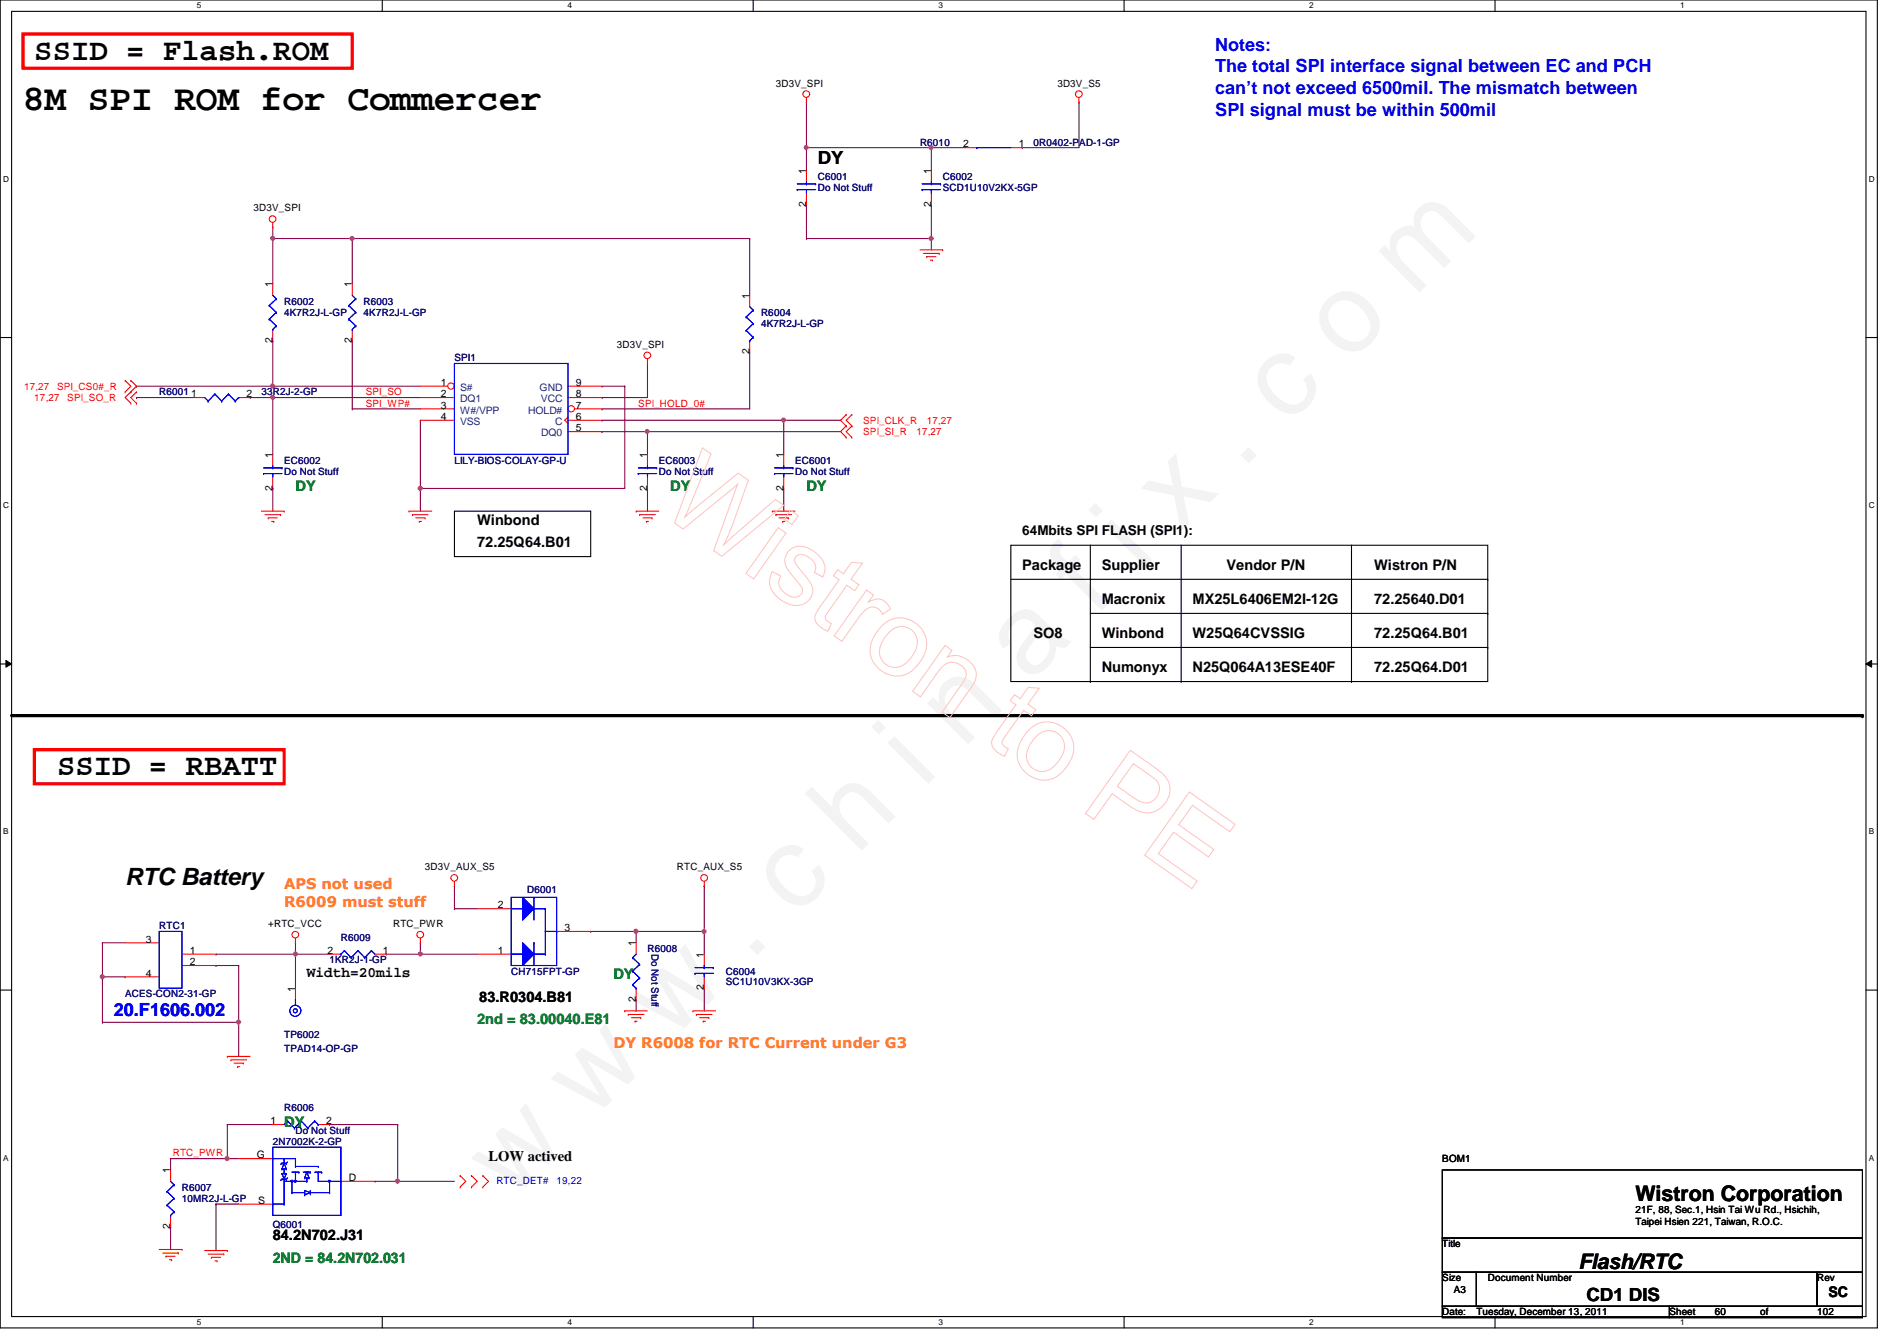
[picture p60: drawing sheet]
<svg xmlns="http://www.w3.org/2000/svg" width="297mm" height="210mm" viewBox="0 0 297 210" stroke-linecap="round" stroke-linejoin="round" font-family="sans-serif">
<defs><g id="words">
<text font-size="17.6" fill="#f0f" x="80.1" y="188" transform="rotate(-45 80.1 188)">w w w . c h i n a f i x . c o m</text>
<text font-size="5.7" x="3.6" y="17.1">8M SPI ROM for Commercer</text>
<g font-size="4.8">
<text x="5.4" y="9.4">SSID = Flash.ROM</text>
<text x="8.9" y="121.4">SSID = RBATT</text>
</g>
<text font-size="3.7" x="19.6" y="138.5">RTC Battery</text>
<g font-size="3.3">
<text x="256.1" y="188">Wistron Corporation</text>
<text x="247.2" y="198.6">Flash/RTC</text>
</g>
<g font-size="2.8" fill="#00f">
<text x="190.3" y="8">Notes:</text>
<text x="190.3" y="11.3">The total SPI interface signal between EC and PCH</text>
<text x="190.3" y="14.7">can’t not exceed 6500mil. The mismatch between</text>
<text x="190.3" y="18.1">SPI signal must be within 500mil</text>
<text x="17.8" y="159.1">20.F1606.002</text>
</g>
<g font-size="2.8">
<text x="128.1" y="25.7">DY</text>
<text x="248.4" y="203.7">CD1 DIS</text>
</g>
<g font-size="2.3" fill="#008000">
<text x="46.3" y="76.8">DY</text>
<text x="104.9" y="76.8">DY</text>
<text x="126.3" y="76.8">DY</text>
<text x="96.1" y="153.2">DY</text>
<text x="44.5" y="176.4">DY</text>
<text x="42.7" y="197.7">2ND = 84.2N702.031</text>
</g>
<g font-size="2.3">
<text x="74.7" y="82.1">Winbond</text>
<text x="74.7" y="85.7">72.25Q64.B01</text>
<text x="160.1" y="89.2">Package</text>
<text x="172.5" y="89.2">Supplier</text>
<text x="192.1" y="89.2">Vendor P/N</text>
<text x="215.2" y="89.2">Wistron P/N</text>
<text x="172.5" y="94.6">Macronix</text>
<text x="186.7" y="94.6">MX25L6406EM2I-12G</text>
<text x="215.2" y="94.6">72.25640.D01</text>
<text x="161.8" y="99.9">SO8</text>
<text x="172.5" y="99.9">Winbond</text>
<text x="186.7" y="99.9">W25Q64CVSSIG</text>
<text x="215.2" y="99.9">72.25Q64.B01</text>
<text x="172.5" y="105.2">Numonyx</text>
<text x="186.7" y="105.2">N25Q064A13ESE40F</text>
<text x="215.2" y="105.2">72.25Q64.D01</text>
<text x="48" y="153">Width=20mils</text>
<text x="75.1" y="156.8">83.R0304.B81</text>
<text x="76.5" y="181.7">LOW actived</text>
<text x="42.7" y="194.1">84.2N702.J31</text>
<text x="286.3" y="203">SC</text>
</g>
<g font-size="2.3" fill="#ff8000">
<text x="44.5" y="139.2">APS not used</text>
<text x="44.5" y="141.9">R6009 must stuff</text>
<text x="96.1" y="164.1">DY R6008 for RTC Current under G3</text>
</g>
<text font-size="2.3" fill="#008040" x="74.7" y="160.4">2nd = 83.00040.E81</text>
<text font-size="2.1" x="160.1" y="83.8">64Mbits SPI FLASH (SPI1):</text>
<g font-size="1.6">
<text x="121.5" y="13.5">3D3V_SPI</text>
<text x="165.6" y="13.5">3D3V_S5</text>
<text x="150.8" y="23.1">2</text>
<text x="159.5" y="23.1">1</text>
<text x="126.2" y="27.2" transform="rotate(-90 126.2 27.2)">1</text>
<text x="145.8" y="27.2" transform="rotate(-90 145.8 27.2)">1</text>
<text x="39.7" y="33.1">3D3V_SPI</text>
<text x="126.2" y="32.3" transform="rotate(-90 126.2 32.3)">2</text>
<text x="145.8" y="32.3" transform="rotate(-90 145.8 32.3)">2</text>
<text x="42.7" y="45" transform="rotate(-90 42.7 45)">1</text>
<text x="55.1" y="45" transform="rotate(-90 55.1 45)">1</text>
<text x="117.3" y="46.8" transform="rotate(-90 117.3 46.8)">1</text>
<text x="42.7" y="53.7" transform="rotate(-90 42.7 53.7)">2</text>
<text x="55.1" y="53.7" transform="rotate(-90 55.1 53.7)">2</text>
<text x="96.6" y="54.4">3D3V_SPI</text>
<text x="117.3" y="55.5" transform="rotate(-90 117.3 55.5)">2</text>
<text x="29.9" y="62.2">1</text>
<text x="38.6" y="62.2">2</text>
<text x="69" y="60.4">1</text>
<text x="69" y="62.2">2</text>
<text x="69" y="64">3</text>
<text x="69" y="65.7">4</text>
<text x="90.2" y="65.7">6</text>
<text x="90.2" y="64">7</text>
<text x="90.2" y="62.2">8</text>
<text x="90.2" y="60.4">9</text>
<text x="42.7" y="71.7" transform="rotate(-90 42.7 71.7)">1</text>
<text x="90.2" y="67.5">5</text>
<text x="101.3" y="71.7" transform="rotate(-90 101.3 71.7)">1</text>
<text x="122.7" y="71.7" transform="rotate(-90 122.7 71.7)">1</text>
<text x="42.7" y="76.8" transform="rotate(-90 42.7 76.8)">2</text>
<text x="101.3" y="76.8" transform="rotate(-90 101.3 76.8)">2</text>
<text x="122.7" y="76.8" transform="rotate(-90 122.7 76.8)">2</text>
<text x="66.5" y="136.2">3D3V_AUX_S5</text>
<text x="106" y="136.2">RTC_AUX_S5</text>
<text x="77.9" y="142.2">2</text>
<text x="22.8" y="147.5">3</text>
<text x="29.7" y="149.3">1</text>
<text x="42" y="145.1">+RTC_VCC</text>
<text x="51.3" y="149.3">2</text>
<text x="59.9" y="149.3">1</text>
<text x="61.5" y="145.1">RTC_PWR</text>
<text x="77.9" y="149.3">1</text>
<text x="88.4" y="145.8">3</text>
<text x="99.6" y="148.1" transform="rotate(-90 99.6 148.1)">1</text>
<text x="110.2" y="149.9" transform="rotate(-90 110.2 149.9)">1</text>
<text x="22.8" y="152.9">4</text>
<text x="29.7" y="151.1">2</text>
<text x="46.2" y="155.2" transform="rotate(-90 46.2 155.2)">1</text>
<text x="110.2" y="155" transform="rotate(-90 110.2 155)">2</text>
<text x="99.6" y="156.8" transform="rotate(-90 99.6 156.8)">2</text>
<text x="42.4" y="176">1</text>
<text x="51.1" y="176">2</text>
<text x="26.7" y="183.7" transform="rotate(-90 26.7 183.7)">1</text>
<text x="40.2" y="181.3">G</text>
<text x="54.6" y="184.9">D</text>
<text x="225.8" y="181.9">BOM1</text>
<text x="40.4" y="188.4">S</text>
<text x="256.1" y="189.9">21F, 88, Sec.1, Hsin Tai Wu Rd., Hsichih,</text>
<text x="256.1" y="191.7">Taipei Hsien 221, Taiwan, R.O.C.</text>
<text x="26.7" y="192.4" transform="rotate(-90 26.7 192.4)">2</text>
<text x="225.8" y="195.2">Title</text>
<text x="225.8" y="200.6">Size</text>
<text x="227.6" y="202.4">A3</text>
<text x="233" y="200.6">Document Number</text>
<text x="284.5" y="200.6">Rev</text>
<text x="225.8" y="205.9">Date:</text>
<text x="231.2" y="205.9">Tuesday, December 13, 2011</text>
<text x="261.4" y="205.9">Sheet</text>
<text x="268.5" y="205.9">60</text>
<text x="275.6" y="205.9">of</text>
<text x="284.5" y="205.9">102</text>
</g>
<g font-size="1.6" fill="#000080">
<text x="144.1" y="22.8">R6010</text>
<text x="161.8" y="22.8">0R0402-PAD-1-GP</text>
<text x="128.1" y="28.1">C6001</text>
<text x="128.1" y="29.9">Do Not Stuff</text>
<text x="147.6" y="28.1">C6002</text>
<text x="147.6" y="29.9">SCD1U10V2KX-5GP</text>
<text x="44.5" y="47.7">R6002</text>
<text x="56.9" y="47.7">R6003</text>
<text x="44.5" y="49.4">4K7R2J-L-GP</text>
<text x="56.9" y="49.4">4K7R2J-L-GP</text>
<text x="119.2" y="49.4">R6004</text>
<text x="119.2" y="51.2">4K7R2J-L-GP</text>
<text x="71.2" y="56.6">SPI1</text>
<text x="24.9" y="61.9">R6001</text>
<text x="40.9" y="61.9">33R2J-2-GP</text>
<text x="44.5" y="72.6">EC6002</text>
<text x="44.5" y="74.3">Do Not Stuff</text>
<text x="71.2" y="72.6">LILY-BIOS-COLAY-GP-U</text>
<text x="103.2" y="72.6">EC6003</text>
<text x="103.2" y="74.3">Do Not Stuff</text>
<text x="124.5" y="72.6">EC6001</text>
<text x="124.5" y="74.3">Do Not Stuff</text>
<text x="82.5" y="139.8">D6001</text>
<text x="24.9" y="145.5">RTC1</text>
<text x="53.4" y="147.2">R6009</text>
<text x="101.4" y="149">R6008</text>
<text x="102" y="149.4" transform="rotate(90 102 149.4)">Do Not Stuff</text>
<text x="51.6" y="150.8">1KR2J-1-GP</text>
<text x="80" y="152.6">CH715FPT-GP</text>
<text x="113.7" y="152.6">C6004</text>
<text x="113.7" y="154.2">SC1U10V3KX-3GP</text>
<text x="19.6" y="156.1">ACES-CON2-31-GP</text>
<text x="44.5" y="162.5">TP6002</text>
<text x="44.5" y="164.7">TPAD14-OP-GP</text>
<text x="44.5" y="173.9">R6006</text>
<text x="42.7" y="179.2">2N7002K-2-GP</text>
<text x="46.3" y="177.5">Do Not Stuff</text>
<text x="28.5" y="186.4">R6007</text>
<text x="28.5" y="188.1">10MR2J-L-GP</text>
<text x="42.7" y="192.2">Q6001</text>
</g>
<g font-size="1.6" fill="#f00">
<text x="3.8" y="61">17,27</text>
<text x="5.4" y="62.8">17,27</text>
<text x="8.9" y="61">SPI_CS0#_R</text>
<text x="10.5" y="62.8">SPI_SO_R</text>
<text x="57.3" y="61.9">SPI_SO</text>
<text x="57.3" y="63.7">SPI_WP#</text>
<text x="99.9" y="63.7">SPI_HOLD_0#</text>
<text x="135.2" y="66.3">SPI_CLK_R</text>
<text x="135.2" y="68.1">SPI_SI_R</text>
<text x="143.5" y="68.1">17,27</text>
<text x="145.1" y="66.3">17,27</text>
<text x="27" y="181">RTC_PWR</text>
</g>
<g font-size="1.6" fill="#004080">
<text x="72" y="61.2">S#</text>
<text x="72" y="62.9">DQ1</text>
<text x="72" y="64.7">W#/VPP</text>
<text x="82.7" y="64.7">HOLD#</text>
<text x="84.5" y="61.2">GND</text>
<text x="84.7" y="62.9">VCC</text>
<text x="72" y="66.5">VSS</text>
<text x="84.7" y="68.3">DQ0</text>
<text x="86.9" y="66.5">C</text>
</g>
<g font-size="1.6" fill="#00f">
<text x="77.7" y="185.3">RTC_DET#</text>
<text x="87.2" y="185.3">19,22</text>
</g>
<g font-size="1.3">
<text x="30.8" y="1.3">5</text>
<text x="88.9" y="1.3">4</text>
<text x="146.9" y="1.3">3</text>
<text x="205" y="1.3">2</text>
<text x="263.1" y="1.3">1</text>
<text x=".5" y="28.4">D</text>
<text x="292.6" y="28.4">D</text>
<text x=".5" y="79.5">C</text>
<text x="292.6" y="79.5">C</text>
<text x=".5" y="130.6">B</text>
<text x="292.6" y="130.6">B</text>
<text x=".5" y="181.7">A</text>
<text x="292.6" y="181.7">A</text>
<text x="30.8" y="207.4">5</text>
<text x="88.9" y="207.4">4</text>
<text x="146.9" y="207.4">3</text>
<text x="205" y="207.4">2</text>
<text x="263.1" y="207.4">1</text>
</g>
</g></defs>
<path d="M0 0h294v207.9h-294zM1.8 1.8h290.4v204.3h-290.4z" fill="none" stroke="#000" stroke-width=".17"/>
<g fill="#fff">
<path d="M30.8 .2h.7v1.4h-.7z"/>
<path d="M30.8 206.2h.7v1.4h-.7z"/>
</g>
<path d="M59.9 0v1.8M59.9 206.1v1.8" fill="none" stroke="#000" stroke-width=".17"/>
<g fill="#fff">
<path d="M88.9 .2h.6v1.4h-.6z"/>
<path d="M88.9 206.2h.6v1.4h-.6z"/>
</g>
<path d="M117.9 0v1.8M117.9 206.1v1.8" fill="none" stroke="#000" stroke-width=".17"/>
<g fill="#fff">
<path d="M146.9 .2h.7v1.4h-.7z"/>
<path d="M146.9 206.2h.7v1.4h-.7z"/>
</g>
<path d="M176 0v1.8M176 206.1v1.8" fill="none" stroke="#000" stroke-width=".17"/>
<g fill="#fff">
<path d="M205 .2h.7v1.4h-.7z"/>
<path d="M205 206.2h.7v1.4h-.7z"/>
</g>
<path d="M234.1 0v1.8M234.1 206.1v1.8" fill="none" stroke="#000" stroke-width=".17"/>
<g fill="#fff">
<path d="M263.1 .2h.7v1.4h-.7z"/>
<path d="M263.1 206.2h.7v1.4h-.7z"/>
<path d="M.5 27.3h.9v1.4h-.9z"/>
<path d="M292.6 27.3h.9v1.4h-.9z"/>
<path d="M.5 78.4h.9v1.4h-.9z"/>
<path d="M292.6 78.4h.9v1.4h-.9z"/>
</g>
<path d="M0 52.8h1.8M292.2 52.8h1.8" fill="none" stroke="#000" stroke-width=".17"/>
<g fill="#fff">
<path d="M.5 129.5h.8v1.4h-.8z"/>
<path d="M292.6 129.5h.9v1.4h-.9z"/>
</g>
<path d="M0 103.9h1.8M292.2 103.9h1.8" fill="none" stroke="#000" stroke-width=".17"/>
<path d="M.9 103.4l.9 .5-.9 .5zM292.2 103.9l.9-.5v1z" fill="#000"/>
<path d="M.9 103.4l.9 .5-.9 .5zM292.2 103.9l.9-.5v1z" fill="none" stroke="#000" stroke-width=".16"/>
<g fill="#fff">
<path d="M.5 180.5h.8v1.4h-.8z"/>
<path d="M292.6 180.5h.9v1.4h-.9z"/>
</g>
<path d="M0 155h1.8M292.2 155h1.8" fill="none" stroke="#000" stroke-width=".17"/>
<path d="M62.3 184.9h.1M62.3 184.9h8.9" fill="none" stroke="#800040" stroke-width=".17"/>
<circle cx="62.2" cy="184.9" r=".32" fill="#f0f"/>
<circle cx="62.2" cy="184.9" r=".32" fill="none" stroke="#f0f" stroke-width=".17"/>
<path d="M35.6 176h.1M35.6 176h7.1M35.6 176v5.4M26.7 181.4h.1M26.7 181.4v1.7M33.8 188.5h.1M33.8 188.5v7.2M33.8 188.5h3.6M35.6 181.4h.1M35.6 181.4h1.8" fill="none" stroke="#800040" stroke-width=".17"/>
<circle cx="35.6" cy="181.3" r=".32" fill="#f0f"/>
<circle cx="35.6" cy="181.3" r=".32" fill="none" stroke="#f0f" stroke-width=".17"/>
<path d="M65.8 149.4h.1M65.8 149.4h8.9M51.6 176h.1M51.6 176h10.7M62.3 176h.1M62.3 176v8.9h-3.6M26.7 192h.1M26.7 181.4h.1M26.7 192v3.6M26.7 181.4h8.9M58.7 184.9h.1" fill="none" stroke="#800040" stroke-width=".17"/>
<circle cx="65.8" cy="149.3" r=".32" fill="#f0f"/>
<circle cx="65.8" cy="149.3" r=".32" fill="none" stroke="#f0f" stroke-width=".17"/>
<path d="M46.3 149.4h.1M46.3 149.4h5.3" fill="none" stroke="#800040" stroke-width=".17"/>
<circle cx="46.2" cy="149.3" r=".32" fill="#f0f"/>
<circle cx="46.2" cy="149.3" r=".32" fill="none" stroke="#f0f" stroke-width=".17"/>
<g fill="none" stroke="#800040" stroke-width=".17">
<path d="M126.3 16h.1M126.3 16v10.7M168.9 16h.1M168.9 16v7.1h-8.8M126.3 23.1h.1M145.8 23.1h.1M145.8 23.1h5.4M145.8 23.1v3.6M160.1 23.1h.1M33.8 149.4h.1M33.8 149.4h12.5M46.3 147.6h.1"/>
<path d="M46.3 149.4h.1M46.3 147.6v7.1M60.5 149.4h.1M65.8 147.6h.1M65.8 147.6v1.8h-5.3"/>
</g>
<circle cx="145.8" cy="23.1" r=".32" fill="#f0f"/>
<circle cx="145.8" cy="23.1" r=".32" fill="none" stroke="#f0f" stroke-width=".17"/>
<path d="M126.3 23.1h.1M126.3 23.1h19.5" fill="none" stroke="#800040" stroke-width=".17"/>
<circle cx="126.3" cy="23.1" r=".32" fill="#f0f"/>
<circle cx="126.3" cy="23.1" r=".32" fill="none" stroke="#f0f" stroke-width=".17"/>
<path d="M37.4 160h.1M37.4 160v5.4" fill="none" stroke="#800040" stroke-width=".17"/>
<circle cx="37.4" cy="160" r=".32" fill="#f0f"/>
<circle cx="37.4" cy="160" r=".32" fill="none" stroke="#f0f" stroke-width=".17"/>
<path d="M42.7 37.3h.1M42.7 35.6h.1M42.7 35.6v8.8M42.7 37.3h12.5M65.8 76.5h.1M65.8 76.5h32M94.3 65.8h28.4" fill="none" stroke="#800040" stroke-width=".17"/>
<circle cx="42.7" cy="37.3" r=".32" fill="#f0f"/>
<circle cx="42.7" cy="37.3" r=".32" fill="none" stroke="#f0f" stroke-width=".17"/>
<path d="M42.7 60.5h.1M42.7 60.5h23.1" fill="none" stroke="#800040" stroke-width=".17"/>
<circle cx="42.7" cy="60.4" r=".32" fill="#f0f"/>
<circle cx="42.7" cy="60.4" r=".32" fill="none" stroke="#f0f" stroke-width=".17"/>
<path d="M55.2 37.3h.1M55.2 37.3h62.2M55.2 37.3v7.1" fill="none" stroke="#800040" stroke-width=".17"/>
<circle cx="55.1" cy="37.3" r=".32" fill="#f0f"/>
<circle cx="55.1" cy="37.3" r=".32" fill="none" stroke="#f0f" stroke-width=".17"/>
<path d="M65.8 76.5h.1M65.8 76.5v3.5" fill="none" stroke="#800040" stroke-width=".17"/>
<circle cx="65.8" cy="76.4" r=".32" fill="#f0f"/>
<circle cx="65.8" cy="76.4" r=".32" fill="none" stroke="#f0f" stroke-width=".17"/>
<path d="M42.7 62.2h.1M42.7 62.2h23.1M42.7 62.2v8.9M55.2 64h.1M55.2 64h10.6" fill="none" stroke="#800040" stroke-width=".17"/>
<circle cx="42.7" cy="62.2" r=".32" fill="#f0f"/>
<circle cx="42.7" cy="62.2" r=".32" fill="none" stroke="#f0f" stroke-width=".17"/>
<g fill="none" stroke="#800040" stroke-width=".17">
<path d="M42.7 53.3h.1M42.7 53.3v7.2h-21.3M55.2 53.3h.1M55.2 53.3v10.7M21.4 62.2h.1M21.4 60.5h.1M21.4 62.2h8.9M39.2 62.2h.1M39.2 62.2h3.5M42.7 76.5h.1M42.7 76.5v3.5M65.8 65.8h.1"/>
<path d="M65.8 65.8v10.7M101.4 67.6h30.2M16 147.6h.1M16 152.9h.1M16 147.6h3.6M16 147.6v5.3M33.8 151.1h.1M33.8 151.1h3.6"/>
</g>
<circle cx="16" cy="152.9" r=".32" fill="#f0f"/>
<circle cx="16" cy="152.9" r=".32" fill="none" stroke="#f0f" stroke-width=".17"/>
<path d="M19.6 152.9h.1M19.6 152.9h-3.6v7.1M37.4 151.1h.1M37.4 151.1v8.9M16 160h.1M16 160h21.4M37.4 160h.1" fill="none" stroke="#800040" stroke-width=".17"/>
<g fill="none" stroke="#f00" stroke-width=".17">
<path d="M126.3 16h.1M126.3 15.3v.7M168.9 16h.1M168.9 15.3v.7M42.7 35.6h.1M42.7 34.8v.8M19.6 59.6h.1M19.6 59.6l.9 .9-.9 .8M20.5 59.6h.1M20.5 59.6l.9 .9-1.8 1.7 .9 .9M19.6 61.3h.1M20.5 61.3h.1"/>
<path d="M20.5 63.1h.1M21.4 61.3h.1M21.4 63.1h.1M21.4 61.3l-.9 .9 .9 .9M40.9 80h3.6M41.5 80.6h2.4M42 81.1h.1M42 81.1h1.4M42.5 81.6h.4M42.9 81.6h.1M43.9 80.6h.1M44.5 80h.1"/>
<path d="M64 80h.1M64 80h3.6M64.6 80.6h.1M64.6 80.6h2.5M65.1 81.1h1.4M65.7 81.6h.1M65.7 81.6h.3M66.5 81.1h.1M46.3 147.6h.1M46.3 146.9v.7M65.8 147.6h.1M65.8 146.9v.7"/>
<path d="M35.6 165.4h.1M35.6 165.4h3.6M36.1 165.9h.1M36.1 165.9h2.5M36.7 166.4h1.4M37.2 167h.1M37.2 167h.3M38.1 166.4h.1M24.9 195.6h3.6M25.5 196.1h2.4M26 196.6h.1M26 196.6h1.4"/>
<path d="M26.5 197.2h.4M26.9 197.2h.1M27.9 196.1h.1M28.5 195.6h.1M32 195.7h3.6M32.6 196.3h2.4M33.1 196.8h.1M33.1 196.8h1.4M33.7 197.4h.3M34 197.4h.1M35 196.3h.1M35.6 195.7h.1"/>
<path d="M37.4 181.4h5.3M37.4 188.5h5.3M53.4 184.9h5.3"/>
<circle cx="126.3" cy="14.7" r=".52"/>
<circle cx="168.9" cy="14.7" r=".52"/>
<circle cx="42.7" cy="34.3" r=".52"/>
<circle cx="46.3" cy="146.3" r=".52"/>
<circle cx="65.8" cy="146.3" r=".52"/>
</g>
<path d="M158.3 85.3h74.7v21.4h-74.7zM158.3 90.7h74.7M170.7 96h62.3M170.7 101.3h62.3M225.8 183.1h65.8v10.7h-65.8zM225.8 193.8h65.8v5.3h-65.8zM225.8 199.1h5.4v5.4h-5.4zM231.2 199.1h53.3v5.4h-53.3zM284.5 199.1h7.1v5.4h-7.1zM225.8 204.5h35.6v1.7h-35.6zM261.4 204.5h30.2v1.7h-30.2z" fill="none" stroke="#000" stroke-width=".17"/>
<path d="M1.8 112h289.8" fill="none" stroke="#000" stroke-width=".51"/>
<circle cx="291.6" cy="112" r=".25" fill="#000"/>
<path d="M3.6 5.3h51.6v5.4h-51.6zM5.4 117.3h39.1v5.4h-39.1z" fill="none" stroke="#f00" stroke-width=".51"/>
<g fill="none" stroke="#00f" stroke-width=".17">
<path d="M42.7 188.5h.1M42.7 181.4h3.6M42.7 188.5h1.8M44.2 182.1h.1M44.2 183h.1M44.2 183.7h.1M44.2 184.6h.1M44.2 182.1h.6M44.2 182.1l-.3 .1M44.2 183h.6M44.2 183.7l.3 .9M44.2 183.7h.6"/>
<path d="M44.2 184.6l-.3 .1M44.2 184.6h.6M44.5 181.4h.1M44.5 182.1h.1M44.5 184.6h.1M44.5 183.7h.1M44.5 188.5h.1M44.5 181.4v.7M44.5 183v.7M44.5 184.6v3.9M44.5 182.1l-.3 .9M44.5 182.1l.3 .9"/>
<path d="M44.5 184.9h3.5M44.8 182.1h.1M44.8 183h.1M44.8 183.7h.1M44.8 184.6h.1M44.8 183.7l-.3 .9M45 181.9l-.2 .2M45 184.4l-.2 .2M46.3 181.4h.1M46.3 182.6h.1M46.3 181.4v1.2M46.3 182.6h3.5"/>
<path d="M48 184.9h.1M49.8 182.6h.1"/>
</g>
<path d="M46.1 184.8h.2v.2h-.2z" fill-rule="evenodd" fill="#00f"/>
<path d="M45.7 183.5h1.1M46.1 184.8h.2v.2h-.2zM46.3 183.5h.1M46.3 183.5v1.4M46.8 183.5h.1" fill="none" stroke="#00f" stroke-width=".17"/>
<path d="M45.6 184.8h.2v.2h-.2z" fill-rule="evenodd" fill="#00f"/>
<g fill="none" stroke="#00f" stroke-width=".17">
<path d="M45.6 184.8h.2v.2h-.2zM45.7 186.7h.1M45.7 185.1v1.6M45.7 186.7h2M47.5 183.5h1.1M47.7 184.4h.1M47.7 186.7h.1M47.7 187h.1M47.7 186.4h.1M47.7 186.4v.6M47.7 186.4l.9 .3M48 184.4h.1"/>
<path d="M48 183.5h.1M48 184.4v.5M48 183.5l.4 .9M48 183.5l-.3 .9M48.4 183.5h.1M48.6 183.5h.1M48.6 186.7h.1M48.6 186.4h.1M48.6 186.7h3M48.6 186.7l-.9 .3M48.6 186.4v.6M49.3 183.5h1.1"/>
<path d="M49.8 183.5h.1M49.8 183.5v1.4h3.6M50.4 183.5h.1M51.6 186.7h.1M51.6 184.9h.1M51.6 184.9v1.8M53.4 184.9h.1"/>
</g>
<path d="M51.5 184.8h.2v.2h-.2z" fill-rule="evenodd" fill="#00f"/>
<g fill="none" stroke="#00f" stroke-width=".17">
<path d="M42.7 179.6h10.7v10.6h-10.7zM42.7 188.5h.1M42.7 181.4h3.6M42.7 188.5h1.8M44.2 182.1h.1M44.2 183h.1M44.2 183.7h.1M44.2 184.6h.1M44.2 182.1h.6M44.2 182.1l-.3 .1M44.2 183h.6M44.2 183.7l.3 .9"/>
<path d="M44.2 183.7h.6M44.2 184.6l-.3 .1M44.2 184.6h.6M44.5 181.4h.1M44.5 182.1h.1M44.5 184.6h.1M44.5 183.7h.1M44.5 188.5h.1M44.5 181.4v.7M44.5 183v.7M44.5 184.6v3.9M44.5 182.1l-.3 .9"/>
<path d="M44.5 182.1l.3 .9M44.5 184.9h3.5M44.8 182.1h.1M44.8 183h.1M44.8 183.7h.1M44.8 184.6h.1M44.8 183.7l-.3 .9M45 181.9l-.2 .2M45 184.4l-.2 .2M46.3 181.4h.1M46.3 182.6h.1M46.3 181.4v1.2"/>
<path d="M46.3 182.6h3.5M47.7 184.4h.7M48 184.9h.1M48.4 184.4h.1M49.8 182.6h.1M51.5 184.8h.2v.2h-.2z"/>
</g>
<path d="M46.1 184.8h.2v.2h-.2z" fill-rule="evenodd" fill="#00f"/>
<path d="M45.7 183.5h1.1M46.1 184.8h.2v.2h-.2zM46.3 183.5h.1M46.3 183.5v1.4M46.8 183.5h.1" fill="none" stroke="#00f" stroke-width=".17"/>
<path d="M45.6 184.8h.2v.2h-.2z" fill-rule="evenodd" fill="#00f"/>
<g fill="none" stroke="#00f" stroke-width=".17">
<path d="M45.6 184.8h.2v.2h-.2zM45.7 186.7h.1M45.7 185.1v1.6M45.7 186.7h2M47.5 183.5h1.1M47.7 184.4h.1M47.7 186.7h.1M47.7 187h.1M47.7 186.4h.1M47.7 186.4v.6M47.7 186.4l.9 .3M48 184.4h.1"/>
<path d="M48 183.5h.1M48 184.4v.5M48 183.5l.4 .9M48 183.5l-.3 .9M48.4 183.5h.1M48.6 183.5h.1M48.6 186.7h.1M48.6 186.4h.1M48.6 186.7h3M48.6 186.7l-.9 .3M48.6 186.4v.6M49.3 183.5h1.1"/>
<path d="M49.8 183.5h.1M49.8 183.5v1.4h3.6M50.4 183.5h.1M51.6 186.7h.1M51.6 184.9h.1M51.6 184.9v1.8M53.4 184.9h.1"/>
</g>
<path d="M51.5 184.8h.2v.2h-.2z" fill-rule="evenodd" fill="#00f"/>
<g fill="none" stroke="#00f" stroke-width=".17">
<path d="M152.9 23.1h.1M152.9 23.1h5.4M42.2 47.8h.1M42.2 50h.1M42.2 47.8l1.1 1.1M42.2 50l1.1 1M42.7 51.6h.1M42.7 46.2l.6 .6M43.3 46.8h.1M43.3 48.9h.1M43.3 51h.1M43.3 46.8l-1.1 1"/>
<path d="M43.3 48.9l-1.1 1.1M43.3 51l-.6 .6M54.6 47.8h.1M54.6 50h.1M54.6 47.8l1.1 1.1M54.6 50l1.1 1M55.2 51.6h.1M55.2 46.2l.5 .6M55.7 46.8h.1M55.7 48.9h.1M55.7 51h.1M55.7 46.8l-1.1 1"/>
<path d="M55.7 48.9l-1.1 1.1M55.7 51l-.5 .6M32 62.2l.6 .6M32.6 62.8h.1M33.7 61.7h.1M33.7 61.7l-1.1 1.1M33.7 61.7l1 1.1M34.7 62.8h.1M35.8 61.7h.1M35.8 61.7l-1.1 1.1M35.8 61.7l1 1.1M36.8 62.8h.1"/>
<path d="M37.4 62.2h.1M37.4 62.2l-.6 .6M41.3 74.1h.1M41.3 73.2h2.9M41.3 74.1h2.9M42.7 73.2h.1M42.7 74.1h.1M42.7 72.9v.3M42.7 74.1v.6M44.2 73.2h.1M24.9 145.8h3.6v8.9h-3.6zM46.3 156.5h.1"/>
<path d="M46.3 156.5v.9M53.4 149.4h.1M53.9 148.8h.1M53.9 148.8l1.1 1.1M53.9 148.8l-.5 .6M55 149.9h.1M56 148.8h.1M56 148.8l1.1 1.1M56 148.8l-1 1.1M57.1 149.9h.1M58.2 148.8h.1M58.2 148.8l.5 .6"/>
<path d="M58.2 148.8l-1.1 1.1M42.7 179.6h10.7v10.6h-10.7zM45 175.5h.1M45 175.5l-.5 .5M45 175.5l1.1 1.1M46.1 176.6h.1M47.2 175.5h.1M47.2 175.5l-1.1 1.1M47.2 175.5l1 1.1M48.2 176.6h.1M49.3 175.5h.1M49.3 175.5l-1.1 1.1"/>
<path d="M49.3 175.5l.5 .5M49.8 176h.1M26.2 186.5h.1M26.2 188.6h.1M26.2 186.5l1.1 1.1M26.2 188.6l1.1 1.1M26.7 190.2h.1M26.7 184.9l.6 .6M27.3 185.5h.1M27.3 187.6h.1M27.3 189.7h.1M27.3 185.5l-1.1 1"/>
<path d="M27.3 187.6l-1.1 1M27.3 189.7l-.6 .5M47.7 184.4h.7M48.4 184.4h.1M51.5 184.8h.2v.2h-.2z"/>
<circle cx="46.2" cy="158.2" r=".32"/>
<circle cx="46.2" cy="158.2" r=".87"/>
</g>
<g fill="none" stroke="#f00" stroke-width=".17">
<path d="M151.2 23.1h1.7M158.3 23.1h1.8M42.7 44.4v1.8M42.7 51.6v1.7M55.2 44.4v1.8M55.2 51.6v1.7M30.3 62.2h1.7M37.4 62.2h1.8M42.7 71.1v1.8M42.7 74.7v1.8M65.8 62.2h5.4M65.8 60.5h4.3"/>
<path d="M65.8 64h5.4M65.8 65.8h5.4M19.6 147.6h5.3M19.6 152.9h5.3M28.5 149.4h5.3M28.5 151.1h5.3M46.3 154.7v1.8M51.6 149.4h1.8M58.7 149.4h1.8M42.7 176h1.8M49.8 176h1.8M26.7 183.1v1.8"/>
<path d="M26.7 190.2v1.8"/>
</g>
<circle cx="62.2" cy="184.9" r=".32" fill="#f0f"/>
<circle cx="62.2" cy="184.9" r=".32" fill="none" stroke="#f0f" stroke-width=".17"/>
<circle cx="35.6" cy="181.3" r=".32" fill="#f0f"/>
<circle cx="35.6" cy="181.3" r=".32" fill="none" stroke="#f0f" stroke-width=".17"/>
<circle cx="65.8" cy="149.3" r=".32" fill="#f0f"/>
<circle cx="65.8" cy="149.3" r=".32" fill="none" stroke="#f0f" stroke-width=".17"/>
<circle cx="46.2" cy="149.3" r=".32" fill="#f0f"/>
<circle cx="46.2" cy="149.3" r=".32" fill="none" stroke="#f0f" stroke-width=".17"/>
<circle cx="145.8" cy="23.1" r=".32" fill="#f0f"/>
<circle cx="145.8" cy="23.1" r=".32" fill="none" stroke="#f0f" stroke-width=".17"/>
<circle cx="126.3" cy="23.1" r=".32" fill="#f0f"/>
<circle cx="126.3" cy="23.1" r=".32" fill="none" stroke="#f0f" stroke-width=".17"/>
<circle cx="37.4" cy="160" r=".32" fill="#f0f"/>
<circle cx="37.4" cy="160" r=".32" fill="none" stroke="#f0f" stroke-width=".17"/>
<circle cx="42.7" cy="37.3" r=".32" fill="#f0f"/>
<circle cx="42.7" cy="37.3" r=".32" fill="none" stroke="#f0f" stroke-width=".17"/>
<circle cx="42.7" cy="60.4" r=".32" fill="#f0f"/>
<circle cx="42.7" cy="60.4" r=".32" fill="none" stroke="#f0f" stroke-width=".17"/>
<circle cx="55.1" cy="37.3" r=".32" fill="#f0f"/>
<circle cx="55.1" cy="37.3" r=".32" fill="none" stroke="#f0f" stroke-width=".17"/>
<circle cx="65.8" cy="76.4" r=".32" fill="#f0f"/>
<circle cx="65.8" cy="76.4" r=".32" fill="none" stroke="#f0f" stroke-width=".17"/>
<circle cx="42.7" cy="62.2" r=".32" fill="#f0f"/>
<circle cx="42.7" cy="62.2" r=".32" fill="none" stroke="#f0f" stroke-width=".17"/>
<circle cx="16" cy="152.9" r=".32" fill="#f0f"/>
<circle cx="16" cy="152.9" r=".32" fill="none" stroke="#f0f" stroke-width=".17"/>
<g fill="none" stroke="#ffbfbf" stroke-width=".16">
<path d="M110 70.1l1.3 1-4.1 9.8 8.4-6.8 1.6 1.1-2.6 7.2-1.3 2.8 8.1-7 1.3 .9-9.7 8-1.2-.9 3.7-10.4-8.5 7-1.4-.9zM123.8 79.9l1.2 .8-1 1.4-1.2-.8zM121.9 82.6l1.2 .8-5.1 7.2-1.2-.8zM123.5 86.3a2.85 2.85 0 0 1 3.9 0 3.1 3.1 0 0 1 1.7 3.3l-.3 .7-1.3-.7a1.66 1.66 0 0 0-.7-2.3 1.62 1.62 0 0 0-2-.3 1.1 1.1 0 0 0 .1 1.7l.3 .3a8.7 8.7 0 0 1 2 3.1 2.6 2.6 0 0 1-3.8 2.4 4.1 4.1 0 0 1-2.9-3.4l.1-.8 .3-.8 1.3 .6a2.01 2.01 0 0 0 .8 2.8 1.56 1.56 0 0 0 2.6-.3v-.5l-.6-.9a8.1 8.1 0 0 1-2.1-3.2 2.21 2.21 0 0 1 .6-1.7zM131.2 89.2l.9 .6 1.2-1.8 1.7 .2-1.7 2.5 1.2 .8-.7 1-1.2-.9-3 4.2a.9 .9 0 0 0-.2 1.2l.8 .6-.6 1.2a2.87 2.87 0 0 1-2-2.1l.1-.5 .5-.9 3.2-4.5-.9-.7zM135.7 92.4l1.1 .7-.8 1.1a2.13 2.13 0 0 1 3.4 1.1l-1.2 .9a1.63 1.63 0 0 0-2.8-.6l-.9 1-2.7 3.8-1.2-.9zM138.2 97.9a4.1 4.1 0 0 1 5.6 0 4.1 4.1 0 0 1 .3 5.6 4.1 4.1 0 0 1-5 2.1 4.1 4.1 0 0 1-2.7-4.7l.6-1.5zM139.4 98.9a2.5 2.5 0 0 1 3.3-.3 2.5 2.5 0 0 1 .7 3.2 3.9 3.9 0 0 1-3.3 2.7 2.56 2.56 0 0 1-2.2-1.6 2.56 2.56 0 0 1 .4-2.6zM148 101l1.1 .8-.8 1a3.4 3.4 0 0 1 4.6 3l-.2 .6-.4 .8-3.6 5.1-1.2-.8 3.1-4.4a1.9 1.9 0 0 0 .4-2.4 2.25 2.25 0 0 0-3.7 0l-3.2 4.4-1.2-.9zM158.9 108.7l.8 .7 1.3-1.8 1.7 .1-1.7 2.5 1.2 .9-.7 .9-1.2-.8-3 4.2a.9 .9 0 0 0-.3 1.2l.9 .6-.6 1.2a2.87 2.87 0 0 1-2-2.2l.1-.4 .5-.9 3.2-4.6-.9-.6zM161.2 114.2a4.1 4.1 0 0 1 5.6 0 4.1 4.1 0 0 1 .3 5.6 4.1 4.1 0 0 1-5 2.1 4.1 4.1 0 0 1-2.7-4.7l.6-1.5zM162.4 115.1a2.5 2.5 0 0 1 3.3-.2 2.5 2.5 0 0 1 .7 3.2 3.9 3.9 0 0 1-3.3 2.7 2.56 2.56 0 0 1-2.2-1.6 2.56 2.56 0 0 1 .4-2.7z"/>
<path d="M177 117.4l3.7 2.7a5.1 5.1 0 0 1 2.5 3.1 3.8 3.8 0 0 1-3.9 4l-1-.3a18.8 18.8 0 0 1-4.2-2.7l-2.8 4.1-1.3-1zM177.5 119.5l2.5 1.8a2.55 2.55 0 0 1 1.6 2.1 2.19 2.19 0 0 1-1.3 2.1 2.19 2.19 0 0 1-2.3-.3l-3-2.1zM186.2 124l7.2 5-.8 1.2-5.9-4.1-2.1 3 5.5 3.9-.9 1.1-5.4-3.8-2.4 3.3 6.1 4.3-.9 1.2-7.4-5.2z"/>
</g>
<use href="#words"/>
</svg>
